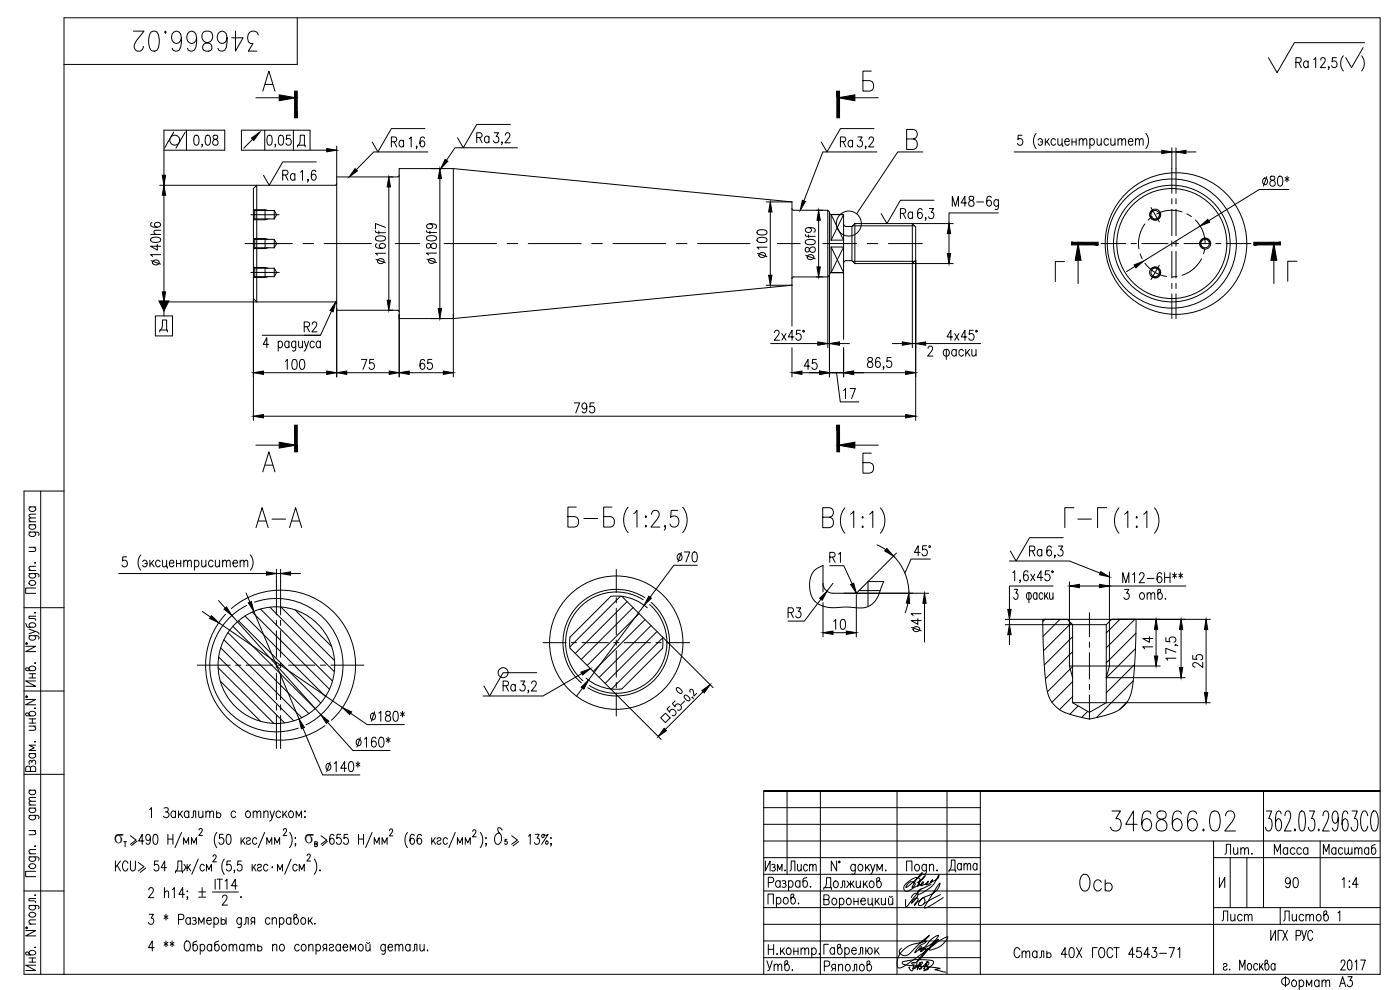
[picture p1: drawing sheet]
<svg xmlns="http://www.w3.org/2000/svg" width="420mm" height="297mm" viewBox="0 0 420 297" stroke-linecap="round" stroke-linejoin="round" font-family="sans-serif">
<defs><g id="words">
<g font-size="10.1">
<text x="39.2" y="16.6">346866.02</text>
<text x="75.8" y="159.5">A-A</text>
<text x="169.7" y="159.5">Б-Б</text>
<text x="318.6" y="159.5">Г-Г</text>
<text x="332.3" y="250.5">346866.02</text>
</g>
<text font-size="8.8" x="323.1" y="268.5">Ось</text>
<text font-size="8.4" x="401.5" y="22.6">( )</text>
<text font-size="7.1" x="284" y="262.8">Дата</text>
<g font-size="6.6">
<text x="142.2" y="44.1">Ra</text>
<text x="84" y="55.4">Ra</text>
<text x="132.3" y="80.4" transform="rotate(-90 132.3 80.4)">180f9</text>
<text x="231.4" y="78.3" transform="rotate(-90 231.4 78.3)">100</text>
<text x="84.7" y="112.2">100</text>
<text x="107.6" y="112.2">75</text>
<text x="125.2" y="112.2">65</text>
<text x="240.6" y="112.2">45</text>
<text x="171.4" y="125.2">795</text>
<text x="249.4" y="190.1">10</text>
<text x="362.3" y="201.4" transform="rotate(-90 362.3 201.4)">25</text>
<text x="365.8" y="277.6">Лист</text>
<text x="384.2" y="277.6">Листов</text>
</g>
<g font-size="6.2">
<text x="388.1" y="21.5">Ra</text>
<text x="116.4" y="45.2">Ra</text>
<text x="251.2" y="45.2">Ra</text>
<text x="269.2" y="66.7">Ra</text>
<text x="49.4" y="80.8" transform="rotate(-90 49.4 80.8)">140h6</text>
<text x="116.8" y="80.4" transform="rotate(-90 116.8 80.4)">160f7</text>
<text x="245.9" y="79" transform="rotate(-90 245.9 79)">80f9</text>
<text x="273.4" y="167.9">45°</text>
<text x="308" y="167.9">Ra</text>
<text x="336.2" y="176">M12-6H**</text>
<text x="336.5" y="181">3 отв.</text>
<text x="277.6" y="190.9" transform="rotate(-90 277.6 190.9)">41</text>
<text x="347.1" y="195.8" transform="rotate(-90 347.1 195.8)">14</text>
<text x="150.3" y="208.5">Ra</text>
<text x="366.5" y="257.5">Лит.</text>
<text x="381.7" y="257.5">Масса</text>
<text x="396.2" y="257.5">Масштаб</text>
<text x="236" y="262.5">Лист</text>
<text x="384.9" y="267.4">90</text>
<text x="401.8" y="267.4">1:4</text>
<text x="229.3" y="292.5">Утв.</text>
<text x="246.6" y="292.5">Ряполов</text>
<text x="401.5" y="292.1">2017</text>
</g>
<g font-size="5.9">
<text x="34.2" y="252.9">s</text>
<text x="91.4" y="252.9">s</text>
</g>
</g></defs>
<g fill="#000" stroke="#000" stroke-width=".3">
<path d="M75.5 41.4l2.4-1.7-1.7 2.4zM83.8 28.5l5 .8-5 .9zM251.6 29.3l5-.8v1.7zM49.2 55.6l.5 3h-1zM48.7 52.6h1l-.5 3zM98.1 44.6l2.9 .5-2.9 .5zM106.5 50.6l.8 .7-2.5 1.8zM116.7 53.1l.5 3h-1zM132 50.6l.5 3h-1zM133.6 47.8l.8 .6-2.1 2.2zM348.7 45.1l3 .5-3 .5zM352.9 45.6l3-.5v1z"/>
<path d="M231.2 60.6l.5 3h-1zM240.8 60.1l.9 .4-1.5 2.6zM245.7 63.1l.5 3h-1zM284.3 76.1h1l-.5 3zM284.8 67.1l.5 3h-1zM323.6 73.1l.8 5h-1.7zM340.4 79.5l2.8-1.2-2.3 2.1zM360.2 67.8l2.3-2 .5 .9zM382.3 73.1l.9 5h-1.8zM48.7 87.6h1l-.5 3zM47.7 90.3h3l-1.5 3zM100.8 90.6l-.8 3-1-.4z"/>
<path d="M116.2 90.1h1l-.5 3zM131.5 92.6h1l-.5 3zM230.7 82.6h1l-.5 3zM245.2 80.1h1l-.5 3zM76.1 111.8l3-.5v1zM98.1 111.3l2.9 .5-2.9 .5zM101 111.8l3.1-.5v1zM116.8 111.3l3 .5-3 .5zM119.8 111.8l3-.5v1zM133.1 111.3l2.9 .5-2.9 .5zM237.7 111.8l3-.5v1zM245.4 102.6l3 .5-3 .5z"/>
<path d="M245.9 111.3l3 .5-3 .5zM248.9 103.1l3-.5v1zM253.2 111.8l3-.5v1zM270.8 102.6l3 .5-3 .5zM271.8 111.3l3 .5-3 .5zM274.8 103.1l3-.5v1zM76.1 124.9l3-.5v1zM83.8 132.7l5 .9-5 .8zM251.6 133.6l5-.9v1.7zM271.8 124.4l3 .5-3 .5zM80 171.6l3 .5-3 .5zM84.2 172.1l3-.5v1z"/>
<path d="M194.7 178.9l.8 .6-2.2 2.1zM246 179.5l2.2-2.1-1.4 2.7zM255.3 175.4l.9-.4 .8 2.9zM266.2 164.5l1.9 2.3-2.6-1.5zM321 175.8l3-.5v1zM330 175.3l3 .5-3 .5zM330.3 171.5l2.7 1.6-3-.7zM63.5 184.7l2.2 2.1-2.8-1.2zM67.2 182.8l.8-.7 1.6 2.6zM74.5 180.9l1-.4 .7 2.9zM247 189.8l3-.5v1zM272.8 178l.2 3-1-.1z"/>
<path d="M277.5 178l.5 3h-1zM302.9 187.4l.5 3h-.9zM302.5 182.8h.9l-.5 3zM347 185.8l.5 3h-1zM346.5 196.8h1l-.5 3zM354.5 185.8l.5 3h-1zM362 185.8l.5 3h-1zM89.7 215.7l1.7 2.6-1 .4zM96.3 214.5l2.4 1.9-.8 .6zM102.8 212.3l2.7 1.3-.5 .8zM174.4 206.2l2.2-2.1-1.4 2.7zM174.3 201.7l2.9-1.1-2.4 1.9z"/>
<path d="M199.3 218.5l.7 .7-2.4 1.8zM210.6 207.2l2.5-1.8-1.8 2.5zM354 200.3h1l-.5 3zM361.5 207.8h1l-.5 3z"/>
<path d="M88.4 27.3l.8 8v-8zM88.4 27.3l.8 8h-.8z"/>
<path d="M251.2 27.3l.8 8v-8zM251.2 27.3l.8 8h-.8z"/>
<path d="M321.6 72.7l8 .8h-8zM321.6 72.7l8 .8v-.8z"/>
<path d="M376.3 73.5h8v-.8zM376.3 72.7h8l-8 .8z"/>
<path d="M88.4 127.6l.8 8v-8zM88.4 127.6l.8 8h-.8z"/>
<path d="M251.2 127.6l.8 8v-8zM251.2 127.6l.8 8h-.8z"/>
</g>
<g fill="none" stroke="#000" stroke-width=".3">
<path d="M89.2 5.3v14h-70M396.3 18l.5-.7 .7 .1 .2 .5-.3 1-1.2 1.4h1.6M409.5 12.8h-21l-5.2 9-2.6-4.5M52.1 39.7l-2.7 4.8M55.6 39.7l-2.8 4.8M56 39.1v6M76.8 29.3h7M78.9 27.3l1.8-6 1.8 6M79.4 39.1v6M79.6 25.3h2.2M88.1 39.1v6M127.5 38.6h-10l-4.1 7-1.7-3"/>
<path d="M153.2 37.3h-10.1l-4.1 7-1.7-3M256.6 29.3h7M261.5 21.3h-2.5v6h2a1.63 1.63 0 0 0 1.2-1.5 1.63 1.63 0 0 0-1.2-1.6h-2M262.3 38.6h-10.1l-4 7-1.8-3M48 55.6h29.1v35h-29.1M49.2 45.1h18.2v-6h-18.2v13.5M49.2 58.6v29M58.5 40.7l.5-.1a1.76 1.76 0 0 1 .6 2.4l-.2 .4-.6 .2a1.76 1.76 0 0 1-.5-2.5zM60.8 43.4h-.3h.3l-.3 .7M61.9 40.7l.6-.1a1.76 1.76 0 0 1 .5 2.4l-.2 .4-.6 .2a1.78 1.78 0 0 1-.5-2.5zM64.1 40.7a.67 .67 0 0 0 .2 1 .94 .94 0 0 1 1.1 .9 .94 .94 0 0 1-1 1 .98 .98 0 0 1-.5-1.2 .98 .98 0 0 1 1.1-.7 .61 .61 0 0 0 .3-.6 .61 .61 0 0 0-.4-.5zM75.8 41.8l-2.6 2.7"/>
<path d="M80.4 40.7l.6-.1a1.76 1.76 0 0 1 .6 2.4l-.2 .4-.6 .2a1.76 1.76 0 0 1-.6-2.5zM82.7 43.4h-.2h.2l-.2 .7M83.9 40.7l.5-.1a1.76 1.76 0 0 1 .6 2.4l-.2 .4-.6 .2a1.76 1.76 0 0 1-.6-2.5zM87.2 40.6h-1.2l-.1 1.2a.92 .92 0 0 1 1.3 .1 .92 .92 0 0 1 0 1.3 .92 .92 0 0 1-1.3 .1l-.1-.3M89.3 44.1v-.5h2.3v.5M89.5 43.6a3.1 3.1 0 0 0 .6-3h1.3v3M92.5 53.9h-.2h.2l-.2 .8M93 45.1v-6h-20.5v6h25.6M94.8 51.5l-.1-.3-.6-.1a1.62 1.62 0 0 0-.7 2l.1 .6a.67 .67 0 0 0 .7 .4 .67 .67 0 0 0 .6-.4l.1-.5a.89 .89 0 0 0-.8-1l-.6 .5-.1 .4M94.9 48.6h-10.1l-4 7-1.7-3M101 55.1l-.5 .5h-23.4l-1 1v33l1 1h23.5l.4 .5M101 43.8v69.3"/>
<path d="M116.7 56.1v34M119.8 52.6l-.5 .5h-18.3M125.1 43.9h-.2h.2l-.2 .8M127.4 41.5a.65 .65 0 0 0-1-.3 2.04 2.04 0 0 0 .3 2.9 .88 .88 0 0 0 .8-1.1 .88 .88 0 0 0-1.1-.6l-.4 .7M128.4 45.6h-16.2l-5.3 5.3M132 53.6v39M136 50.6h-16.2v62.5M136 50.6v62.5M136 50.6l101.7 10M150.7 42.7h-.2h.2l-.2 .7M151.6 40.6l.5-.8h.5l.4 .6-.3 1-1.2 1.4h1.6M155.3 44.3h-18.8l-2.5 3.8"/>
<path d="M259.9 43.9h-.2h.2l-.2 .8M260.8 41.8l.4-.7 .7 .1 .3 .5-.4 1-1.1 1.4h1.6M263.2 45.6h-16.3l-5.6 14.7M272.1 41.7h2a1.63 1.63 0 0 1 1.2 1.6 1.63 1.63 0 0 1-1.2 1.5h-2v-6h2a1.46 1.46 0 0 1 1.2 1.5 1.46 1.46 0 0 1-1.2 1.4M276.9 45.6h-7.5l-12.2 18.4M290.9 59a.66 .66 0 0 0 .3 1 .94 .94 0 0 1 1.1 .9 .94 .94 0 0 1-1 1 .98 .98 0 0 1-.5-1.2 .98 .98 0 0 1 1.1-.7 .61 .61 0 0 0 .3-.6 .61 .61 0 0 0-.4-.5zM297.5 59.3l-.2-.3-.5-.1a1.63 1.63 0 0 0-.7 2l.3 .8a.84 .84 0 0 0 1.2-.7 .84 .84 0 0 0-1.2-.8l-.3 .7M299.6 59.9l-.1 2.7-.3 .3-.6-.2M304.4 45.6h44.3M306.7 40.6h-1.1l-.1 1.3a.92 .92 0 0 1 1.2 .1 .92 .92 0 0 1 0 1.2 .92 .92 0 0 1-1.2 .1l-.1-.3M311 40a3.6 3.6 0 0 0 0 4.6M311.5 42a.66 .66 0 0 1 .7-.4 .66 .66 0 0 1 .6 .4 .91 .91 0 0 1 0 1.1 .91 .91 0 0 1-1 .3l-.3-.2"/>
<path d="M312.2 42.6h.7M313.7 41.6v2M314.2 42.4l.8 1.2M314.9 41.6l-1.2 1.4M316.8 42a.66 .66 0 0 0-.6-.4 .66 .66 0 0 0-.7 .4 .91 .91 0 0 0 0 1.1 .91 .91 0 0 0 1.1 .3l.2-.2M317.5 41.6l.1 1.8 .6 .2 .5-.6M318.7 41.6v2h.3v.4M319.5 42.4h1.4l-.2-.7a.65 .65 0 0 0-1.1 .3l-.1 .7a.82 .82 0 0 0 1 .9l.4-.4M321.7 42.6h1.3M321.7 41.6v2M323 41.6v2M323.9 42.2l.6-.6 .4 .1 .1 1.9"/>
<path d="M323.9 41.6v2M325 42.2l.6-.6 .5 .1 .1 1.9M327.1 42a.67 .67 0 0 1 .6-.4 .67 .67 0 0 1 .6 .4 .91 .91 0 0 1 .1 1.1 .91 .91 0 0 1-1.1 .3l-.2-.2M327.1 41.6v3M329.2 41.6l.2 1.8 .5 .2 .6-.6M330.5 41.6v2M332.7 42a.66 .66 0 0 0-.6-.4 .66 .66 0 0 0-.7 .4 .91 .91 0 0 0 0 1.1 .91 .91 0 0 0 1.1 .3l.2-.2M333.4 41.6l.1 1.8 .6 .2 .5-.6M334.6 41.6v2M335.5 42.2l.6-.6 .5 .1 .1 1.9M335.5 41.6v2M336.7 42.2l.5-.6 .5 .1 .1 1.9"/>
<path d="M338.6 42.4h1.4l-.1-.5a.59 .59 0 0 0-.9-.2 .95 .95 0 0 0-.4 1.2 .95 .95 0 0 0 1.2 .5l.2-.2M340.8 42.2l.6-.6 .4 .1 .1 1.9M340.8 41.6v2M341.9 42.2l.6-.6 .5 .1 .1 1.9M343.9 40a3.6 3.6 0 0 1 0 4.6M351.7 44.3v13.7M351.7 59.6v1.6M351.7 45.6h1.2M352.9 44.3v13.7M352.9 59.6v1.6M355.9 45.6h3M379.3 53.6a.64 .64 0 0 1 1 .2 .91 .91 0 0 1 0 1.1 .91 .91 0 0 1-1 .4l-.4-.7z"/>
<path d="M380.2 53l-1 2.8M381.3 53a.67 .67 0 0 0 .3 1 .94 .94 0 0 1 1.1 .9 .94 .94 0 0 1-1 .9 .98 .98 0 0 1-.6-1.1 .98 .98 0 0 1 1.1-.7 .61 .61 0 0 0 .4-.6 .61 .61 0 0 0-.5-.6zM383.7 53l.6-.2a1.76 1.76 0 0 1 .6 2.5l-.3 .4-.5 .1a1.76 1.76 0 0 1-.6-2.4zM385.7 53.3l1.1 .8M386.2 52.8v1.8M386.8 56.9h-8.9l-15.2 9.3M386.8 53.3l-1.1 .8M73.6 73.1h14.1M75.3 64.4h8.5M76.1 71.4l.4 .4M76.1 62.8l.4 .4M76.2 71.6h3.4v3"/>
<path d="M76.2 62.9h3.4v3M76.5 71.8v2.5h5.8M76.5 63.2v2.5h5.8M76.5 71.8h5.8M76.5 74.3l-.4 .4M76.5 63.2h5.8M76.5 65.7l-.4 .4M79.6 71.6l.8 .2M79.6 62.9l.8 .3M80.4 74.3l-.8 .3h-3.4M80.4 65.7l-.8 .2h-3.4M82.3 71.8l.7 1.3-.7 1.2"/>
<path d="M82.3 63.2l.7 1.2-.7 1.3M82.3 63.2v2.5M82.3 71.8v2.5M90.9 73.1h3.2M97.3 73.1h14.2M118.6 73.1h7.4M133.3 73.1h15.7M152.2 73.1h3.2M158.5 73.1h15.9M177.6 73.1h3.2M183.9 73.1h15.9M203 73.1h3.2"/>
<path d="M209.3 73.1h15.8M229.9 60.6h7.8M231.2 63.6v19M233.3 73.1h6.9M237.7 62.6l.5 .5M237.7 60.6v37.2M238.2 63.1h10.2l.5 .5v49.5M245 63.1h1.9M245.7 66.1v14M246.9 73.1h10.2M248.4 63.1v41.2M248.9 63.8l.5 .5h3.8v37.5"/>
<path d="M249.4 64.4h3.8l-3.8 7.6h3.8zM249.4 74.1h3.8l-3.8 7.7M249.4 74.1l3.8 7.7h-3.8zM249.4 64.4v7.6M253.2 79l.4-.7 2-.1 1 .9M255.7 68.1v10M255.9 67.8h18.6M255.9 78.4h18.6M256.6 67.1l-1 .9-2-.1-.4-.7M256.6 67.1h29.5M256.6 79.1h29.5M256.6 67.1v12"/>
<path d="M260.3 73.1h3.2M266.6 73.1h10.2M273.8 67.1v12l1-1v-10M273.8 79.1v25.2M274.8 78.1v48M277.9 65.4h-.2h.2l-.2 .8M278.9 62.6h1.3l-.7 1.1a.88 .88 0 0 1 .7 1.4 .88 .88 0 0 1-1.5-.1M280.3 60.1h-10.1l-4 7-1.8-3M284.8 70.1v6M285.8 61.9v-3l.9 3 .9-3v3M290.2 60.9h-1.8l1.2-2v3M293.1 60.6h2.1"/>
<path d="M299.6 63.9h-14.8v3.2M299.6 60.3a.67 .67 0 0 0-.6-.4 .67 .67 0 0 0-.6 .4 .91 .91 0 0 0-.1 1.1 .91 .91 0 0 0 1.1 .3l.2-.2M319.5 78.5h-2.8v6M323.6 78.1v7M330.4 73.1h7.5M339.4 73.1h1.6M340.6 79.9l-2.5 1.6M342.2 76.2l.6 1.4M342.6 73.1h8M343.6 67.2a10 10 0 0 0-1.8 7.5M343.6 79a9.9 9.9 0 0 0 6.5 4M345.4 62.3l2.5 4.3"/>
<path d="M345.8 65l-1.2 1M346.3 63a1.5 1.5 0 0 0-1.1 1.8 1.5 1.5 0 0 0 1.9 1.1 1.5 1.5 0 0 0 1-1.9M347.9 79.6l-2.5 4.3M351.7 62.8v7.9M351.7 72.3v1.6M351.7 75.5v7.9M352.1 73.1h1.6M352.9 62.8v7.9M352.9 72.3v1.6M352.9 75.5v7.9M354.8 63.6a9.9 9.9 0 0 0-7.7 .6M355.3 73.1h8"/>
<path d="M356.2 64.2l1.4 .8M358.8 66a10 10 0 0 1 2.9 7.1M360.2 67.8l-17 10.5M360.6 77.6a9.9 9.9 0 0 1-5.8 5M361.6 74.6l-.4 1.6M363.1 73.5a1.5 1.5 0 0 0-1-1.9 1.5 1.5 0 0 0-1.9 1.1 1.5 1.5 0 0 0 1.1 1.8M364.8 73.1h1.6M368 73.1h7.4M382.3 78.1v7M389.2 78.4h-2.7v6M46.6 94.8h5.2v6h-5.2zM47.9 99.6v-.6h2.3v.6"/>
<path d="M48.2 99a3.1 3.1 0 0 0 .5-3h1.3v3M49.2 93.3v1.5M75.3 81.7h8.5M76.1 89.6v36.5M76.1 80.1l.4 .4M76.2 80.2h3.4v3M76.5 80.5v2.5h5.8M76.5 80.5h5.8M76.5 83l-.4 .4M79.6 80.2l.8 .3M80.4 83l-.8 .2h-3.4M82.3 80.5l.7 1.2-.7 1.3"/>
<path d="M82.3 80.5v2.5M91.3 98l1.4-.1 .2-.5-.2-.7-1.4-.1v3M92.1 98l.8 1.6M93.7 97.3l.5-.7 .6 .1 .3 .5-.4 1-1.1 1.4h1.6M99.5 93.4l-3.3 7.2h-4.9M101 93.1h18.3l.5 .5M229.9 85.6h7.8l-101.7 10h-16.2M232.5 99.8l.4-.7 .7 .1 .2 .5-.3 1-1.2 1.4h1.6M238.2 83.1l-.5 .5M240.2 99.1h-1.1l-.1 1.3a.92 .92 0 0 1 1.2 .1 .92 .92 0 0 1 0 1.2 .92 .92 0 0 1-1.2 .1l-.1-.3M241 99.2h.3v.4h-.3zM245 83.1h1.9"/>
<path d="M248.9 82.6l-.5 .5h-10.2M253.2 81.8h-3.8l-.5 .5M292.1 99.1h-1.1l-.1 1.3a.92 .92 0 0 1 1.2 .1 .92 .92 0 0 1 0 1.2 .92 .92 0 0 1-1.2 .1l-.2-.3M292.9 99.2h.3v.4h-.3zM345.6 80.7a1.5 1.5 0 0 1 2.1 0 1.5 1.5 0 0 1 0 2.1 1.5 1.5 0 0 1-2.1 0M351.7 85v1.6M351.7 88.2v7.4M352.9 85v1.6M352.9 88.2v7.4M353.3 83l-1.6 .1M78.7 100.6h17.5M79.1 111.8h19"/>
<path d="M80.6 103.3h-1.6l1.1-2v3M83.5 102.8l.2-.3a.97 .97 0 0 1 1.2 .6 .97 .97 0 0 1-.6 1.2h-.4l-.4-.4M83.5 102.3v3M86.7 102.8l-.2-.3a.95 .95 0 0 0-1.1 .5 .95 .95 0 0 0 .4 1.2l.5 .1 .4-.4M86.7 102.3v2M88.8 102.8l-.3-.3a.97 .97 0 0 0-1.1 .6 .97 .97 0 0 0 .6 1.2h.3l.5-.4M88.8 102.3l-.2 2.7-.3 .3-.5-.1M89.6 102.3l.1 1.9 .6 .1 .5-.5M90.8 102.3v2M91.3 102.3l.7 2 .6-2M92 104.3l-.5 .9-.3 .1M94.3 102.8l-.2-.3a.97 .97 0 0 0-1.2 .6 .97 .97 0 0 0 .7 1.2h.3l.4-.4"/>
<path d="M96.1 102.8l-.2-.3a.95 .95 0 0 0-1.1 .5 .95 .95 0 0 0 .4 1.2l.5 .1 .4-.4M96.1 102.3v2M104.1 111.8h12.7M122.8 111.8h10.3M231.3 103.1h14.1M234.6 100.1l1.3 2M235.9 100.1l-1.3 2M237.7 104.3v8.8M238.3 101.1h-1.7l1.1-2v3M248.4 103.1h.5M251.1 111.8l1.1 8.8h5.5M251.9 103.1h3"/>
<path d="M253.2 117.2l.5-.6v3M253.2 111.8h-4.3h4.3M253.2 104.3v8.8M255.1 116.6h1.6l-1.1 3M256.2 111.8h15.6M260.6 107.4a.67 .67 0 0 0 .2 1 .94 .94 0 0 1 1.1 .9 .94 .94 0 0 1-1 1 .98 .98 0 0 1-.5-1.2 .98 .98 0 0 1 1.1-.7 .61 .61 0 0 0 .3-.6 .61 .61 0 0 0-.4-.5zM264.1 107.7a.64 .64 0 0 0-1-.3 2.02 2.02 0 0 0 .3 2.9 .88 .88 0 0 0 .8-1.1 .88 .88 0 0 0-1.1-.7l-.4 .8M265.3 110.1h-.3h.3l-.3 .7M267.4 107.3h-1.1l-.1 1.2a.92 .92 0 0 1 1.2 .1 .92 .92 0 0 1 0 1.3 .92 .92 0 0 1-1.2 .1l-.1-.3M267.8 103.1h3M273.8 103.1h1M277.8 103.1h16.5"/>
<path d="M278.5 104.5l.5-.7 .7 .2 .2 .4-.4 1-1.1 1.4h1.6M283.4 105h1.2a1.17 1.17 0 0 1-.3 1.8h-.6l-.5-.4a1.27 1.27 0 0 1 .2-1.4zM284 104.8v3M285.9 101.1h-1.7l1.2-2v3M286.5 100.1l1.3 2M287 105.3a.66 .66 0 0 0-.7-.5 .66 .66 0 0 0-.6 .5 .85 .85 0 0 0 0 1.2 .85 .85 0 0 0 1.3-.1M287 104.8v2M287.8 100.1l-1.3 2M289.1 105.3a.66 .66 0 0 0-.6-.5 .66 .66 0 0 0-.6 .5l-.1 .7a.8 .8 0 0 0 .9 .8l.4-.4M289.8 104.8v2M290.2 101.1h-1.7l1.1-2v3M290.3 105.7l.8 1.1"/>
<path d="M291 104.8l-1.2 1.5M291.7 104.8l.1 1.9 .5 .1 .6-.5M292.9 104.8v2M76.8 133.6h7M79.1 124.9h192.7M79.6 139.6h2.2M256.6 133.6h7M261.5 136h-2.5v6h2a1.63 1.63 0 0 0 1.2-1.6 1.63 1.63 0 0 0-1.2-1.6h-2M8.7 159.6l2.7 .2 .3 .3-.1 .6M8.7 157.5h2M8.7 156.5h2M8.7 152.1h2"/>
<path d="M9.1 159.6l-.3 .3a.65 .65 0 0 0 .3 1l.8 .1a.82 .82 0 0 0 .8-.9l-.4-.5M9.1 157.5a.66 .66 0 0 0-.4 .6 .66 .66 0 0 0 .4 .6 .85 .85 0 0 0 1.3 0 .85 .85 0 0 0-.1-1.2M9.1 152.1a.67 .67 0 0 0-.4 .6 .67 .67 0 0 0 .4 .6 .85 .85 0 0 0 1.3 0 .85 .85 0 0 0-.1-1.2M10.7 155.4l-1.9 .1-.1 .5 .6 .5M10.7 154.3l-1.9 .1-.1 .4 .6 .6M12.2 147.3v145M19.2 147.3h-12v145h407v-287h-395v287M78.9 141.6l1.8-6 1.8 6M190.2 154.1l1-1v5M193.8 154.8l.2 .2-.2 .3-.2-.3zM193.8 157.7l.2 .2-.2 .2-.2-.2zM195.5 154.3a1.22 1.22 0 0 1 .8-1.2h.8a1.56 1.56 0 0 1 .2 2.7l-1.9 2.3h2.6"/>
<path d="M199.7 157.9l-.2 .2-.1-.2 .1-.2a1.06 1.06 0 0 1-.1 1.4M203.4 153.1h-1.9l-.2 2.2a1.46 1.46 0 0 1 1.8-.3 1.46 1.46 0 0 1 .6 1.7 1.36 1.36 0 0 1-1.1 1.4 1.36 1.36 0 0 1-1.5-.9M204.9 152.2a6 6 0 0 1 0 7.6M246.9 155.2h2.1a1.46 1.46 0 0 0 1.1-1.4 1.46 1.46 0 0 0-1.1-1.5h-2.1v6h2.1a1.63 1.63 0 0 0 1.2-1.5 1.63 1.63 0 0 0-1.2-1.6M253.6 152.4a6 6 0 0 0 0 7.6M255.3 154.3l.9-1v5M258.9 155l.2 .2-.2 .3-.2-.3zM258.9 157.8l.2 .3-.2 .2-.2-.2zM261 154.3l.9-1v5M264.2 152.4a6 6 0 0 1 0 7.6M337.5 154.3l1-1v5M341.1 155l.2 .2-.2 .3-.1-.3z"/>
<path d="M341.1 157.8l.2 .3-.2 .2-.1-.2zM343.2 154.3l1-1v5M346.5 152.4a6 6 0 0 1 0 7.6M8.7 172.1l2.7 .1 .3 .3-.1 .6M8.7 171.2h2M8.7 164.2h2M8.8 174.5a.95 .95 0 0 1 1.3-.4 .95 .95 0 0 1 .5 1.2 .95 .95 0 0 1-1.3 .4 .95 .95 0 0 1-.5-1.2zM9.1 172.1l-.3 .2a.65 .65 0 0 0 .3 1.1l.8 .1a.82 .82 0 0 0 .8-1l-.4-.4M10.1 164.2l.6 .6-.1 .6-1.9 .1M10.4 168.9h.3zM10.7 176.4h-3v1.6h3M10.7 169.9l-1.9 .1-.1 .6 .6 .6"/>
<path d="M35.6 172.1h44.4M38 167.1h-1.1l-.2 1.3a.92 .92 0 0 1 1.3 .1 .92 .92 0 0 1 0 1.2 .92 .92 0 0 1-1.3 .1l-.1-.3M42.2 166.5a3.6 3.6 0 0 0 0 4.6M42.8 168.5a.67 .67 0 0 1 .6-.4 .67 .67 0 0 1 .7 .4l.1 .7a.82 .82 0 0 1-.9 .9l-.5-.5M43.5 169.1h.7M45 168.1v2M45.4 168.9l.8 1.2M46.1 168.1l-1.1 1.4M48.1 168.5a.67 .67 0 0 0-.7-.4 .67 .67 0 0 0-.6 .4 .91 .91 0 0 0 0 1.1 .91 .91 0 0 0 1 .3l.3-.3M48.7 168.1l.2 1.8 .5 .2 .6-.6M50 168.1v2h.2v.4M50.8 168.9h1.4l-.1-.5a.59 .59 0 0 0-1-.2 .95 .95 0 0 0-.3 1.2 .95 .95 0 0 0 1.2 .5l.2-.3"/>
<path d="M53 169.1h1.2M53 168.1v2M54.2 168.1v2M55.1 168.7l.6-.6 .5 .1 .1 1.9M55.1 168.1v2M56.3 168.7l.6-.6 .4 .1 .1 1.9M58.4 168.5a.67 .67 0 0 1 .6-.4 .67 .67 0 0 1 .6 .4l.1 .7a.82 .82 0 0 1-.9 .9l-.4-.5M58.4 168.1v3M60.5 168.1l.1 1.8 .6 .2 .6-.6M61.8 168.1v2M64 168.5a.67 .67 0 0 0-.7-.4 .67 .67 0 0 0-.6 .4 .91 .91 0 0 0 0 1.1 .91 .91 0 0 0 1 .3l.3-.3M64.6 168.1l.2 1.8 .5 .2 .6-.6"/>
<path d="M65.9 168.1v2M66.8 168.7l.6-.6 .4 .1 .2 1.9M66.8 168.1v2M68 168.7l.5-.6 .5 .1 .1 1.9M69.9 168.9h1.4l-.3-.7a.65 .65 0 0 0-1 .3l-.1 .7a.82 .82 0 0 0 .9 .9l.5-.5M72.1 168.7l.5-.6 .5 .1 .1 1.9M72.1 168.1v2M73.2 168.7l.6-.6 .4 .1 .2 1.9M73.8 177.9l1.2 2.8M75.2 166.5a3.6 3.6 0 0 1 0 4.6M83 170.8v13.7M83 172.1h1.2"/>
<path d="M84.2 170.8v13.7M87.2 172.1h3M185 170.8v6.9M185 179.3v1.6M186.2 178.9l-15.2 15.2M186.6 178.9h-3.3l-12.2 12.3v3.3l27.3 27.4M186.6 178.9a14 14 0 0 1 7.7 3.5M186.6 178.9l27.4 27.4M193 179.9a15.2 15.2 0 0 0-20.3 3.9 15.2 15.2 0 0 0 2.2 20.5M193.5 179.3a16 16 0 0 0-21.4 4 16 16 0 0 0 2.4 21.6M203.6 166.3a.97 .97 0 0 1 1.2 .7 .97 .97 0 0 1-.7 1.2 1.03 1.03 0 0 1-.9-.7 1.03 1.03 0 0 1 .4-1.2zM204.5 165.8l-1.1 2.8"/>
<path d="M205.4 165.6h1.6l-1.2 3M208 165.8l.6-.2a1.77 1.77 0 0 1 .6 2.4l-.3 .5-.5 .1a1.77 1.77 0 0 1-.6-2.4zM209.3 169.6h-7.1l-7.1 9.6M246.4 179.8l-5 6.6h-4.9M247 175a3 3 0 0 0 3 3h28.7M247 177.6v-7.9l-1.8 .9-1.3 1.2-.7 1.8-.2 2.4 .4 2.4 .8 1.6 1.5 1.3 2.1 .8 2 .2 4.5-.2 4.2 .3 2.1-.5 1.5-.9 .9-1.2 2.2-5.3h-4.7l-3.2 3.2-.7 .3M249 169.7h4.2l2.5 5.5M249 167.2l1.4-.2 .2-.4-.2-.7-1.4-.2v3M249.8 167.2l.8 1.5M250 175l-1.8 2.4M251.7 166.3l.5-.6v3M257 178.5v12.6"/>
<path d="M257.8 177.2h6.3M263.2 163.5l2.6 1.4M268.2 166.8a15.8 15.8 0 0 1 4.6 11.2M269 166l-8.5 8.5v7.5M279.2 167.7h-5.8l-1.8 4.3M302.9 168.3h18.1l9.2 3.7M304 171.8l.5-.5v3M304.4 176.8h1l-.5 1.2a.95 .95 0 0 1 .6 1 .95 .95 0 0 1-.8 .8l-.5-.5M306.2 174.1h-.2h.2l-.2 .7M308.3 178a.98 .98 0 0 1 1.2 .4 .98 .98 0 0 1-.3 1.3 .98 .98 0 0 1-1.2-.5 .98 .98 0 0 1 .3-1.2zM308.5 171.7l-.1-.3-.6-.1a1.63 1.63 0 0 0-.7 2l.4 .8a.84 .84 0 0 0 1.1-.8 .84 .84 0 0 0-1.1-.8l-.4 .8M308.8 177.8v3"/>
<path d="M309.3 172.3l1.3 2M310.6 172.3l-1.3 2M311.2 178.3l-.4-.5a1.04 1.04 0 0 0-.7 1 1.04 1.04 0 0 0 .7 1l.4-.4M311.2 177.8v2M313 178.3l-.4-.5a1.04 1.04 0 0 0-.8 1 1.04 1.04 0 0 0 .8 1l.4-.4M313 173.3h-1.7l1.1-2v3M313.5 177.8v2M313.9 178.7l.6 1.1M314.4 177.8l-.9 1.5M314.9 171.3h-1.1l-.1 1.2a.92 .92 0 0 1 1.2 .1 .92 .92 0 0 1 0 1.3 .92 .92 0 0 1-1.2 .1l-.1-.3M315 177.8l.1 1.9 .5 .1 .4-.5M316 177.8v2"/>
<path d="M316.1 175.8h-13.2v7M316.7 166.7h-.3h.3l-.3 .7M317.7 163.8h1.2l-.6 1.2a.89 .89 0 0 1 .7 1.3 .89 .89 0 0 1-1.6 0M319.1 161.3h-10.1l-4.1 7-1.7-3M321 174.6v25.2l.9 3.5M324 175.8h6M333 171.6v28.2h-12M333 175.8h22.9M7.2 182.3h12M7.7 193.9h3l-3 1.6h3M7.7 187.1l.4 1h2.3a.58 .58 0 0 0 .2-.9 .95 .95 0 0 0-1.3-.4 .95 .95 0 0 0-.5 1.2l.3 .2M7.8 193h.4v.3h-.4z"/>
<path d="M8.7 190.7l2.7 .1 .3 .4-.1 .5M8.7 188.8l2 .7-2 .6M9.1 190.7l-.3 .3a.64 .64 0 0 0 .3 1 .91 .91 0 0 0 1.1 0 .91 .91 0 0 0 .4-1l-.3-.3M10.4 198.9h.3zM10.4 183.9h.3zM10.7 189.5l.9 .4 .1 .4M10.7 184.9h-2v.7l1.9 .1 .1 .4M59.2 199.6h9.9M60.7 183.4l2.5 1.7M65.6 180.2l2 2.3M65.6 197.1l19.8 19.8M65.7 186.8l37.1 25.5"/>
<path d="M66.2 194.4l22 21.9M67.2 192l23.4 23.3M67.6 184.3a22.5 22.5 0 0 0-.2 30.3 22.5 22.5 0 0 0 30.1 3.1M68.4 189.8l24.3 24.3M69.4 182.6a22.5 22.5 0 0 1 31.6 2 22.5 22.5 0 0 1-1.5 31.5M69.6 184.7l26.7 29.8M69.9 187.9l24.7 24.7M70.7 199.6h1.6M71.6 186.3l24.7 24.6M73.5 184.8l24.2 24.2M73.9 199.6h7.9M74.1 181.7a20 20 0 0 0-9.6 25.6 20 20 0 0 0 25 11.2"/>
<path d="M75.7 183.6l23.2 23.2M76.2 183.4l13.5 32.3M76.4 180.7a20 20 0 0 1 25 11.1 20 20 0 0 1-9.6 25.7M78.2 182.7l21.6 21.7M81 182.2l19.4 19.3M83 186.1v1.6M83 189.3v7.9M83 198.8v1.6M83.4 199.6h1.6M84.2 186.1v1.6M84.2 189.3v7.9M84.2 198.8v1.6"/>
<path d="M84.3 182.1l16.1 16.1M86.6 199.6h7.9M88.5 183l11 11M96.1 199.6h1.6M99.3 199.6h9.9M163 192.8h6.9M171.5 192.8h1.5M174.6 192.8h8M184.2 192.8h1.6M185 182.5v7.9M185 192v1.6M185 195.2v8"/>
<path d="M187.3 192.8h8M188.2 180.5l-15.6 15.6M190 182.3l-15.6 15.6M191.8 184.1l-15.6 15.6M193.3 181.6l-16.7 22.5M193.6 185.9l-15.6 15.6M195 181.4a15.2 15.2 0 0 1 2.2 20.5 15.2 15.2 0 0 1-20.3 3.8M195.4 187.7l-15.6 15.5M195.4 180.7a16 16 0 0 1 2.4 21.7 16 16 0 0 1-21.4 3.9M196.9 192.8h1.6M197.2 189.5l-15.6 15.5M198.8 191.2l.1 3.3-12.3 12.2a13.9 13.9 0 0 1-10.7-3.2"/>
<path d="M198.9 191.4l-15.4 15.4M200 192.8h7M236.5 183.8l1.4-.2 .2-.4-.2-.7-1.4-.1v3M237.3 183.8l.8 1.6M239 182.4h1.3l-.7 1.1a.89 .89 0 0 1 .7 1.4 .89 .89 0 0 1-1.5-.1M247 180.8v10.3M277.5 181v11.6M301.7 187.4h20.2v23.4l5.1 2.9 5-2.9v-23.4M301.7 185.8h61.5M302.9 185.8v1.6M302.9 190.4v3M312.9 185.8l.2 8.4 .5 7.9 .6 4.8 .8 2.6 1.3 2 2.4 1.9 3.6 1.3 4.7 1"/>
<path d="M313.6 185.8l-.7 .7M318.1 185.8l-5.1 5.1M320.3 185.8l1.6 1.6h10.1M321.5 187l-8.3 8.3M321.9 191l-8.5 8.5M321.9 195.5l-8.2 8.2M327 183.8v7.3M327 192.6v1.6M327 195.8v8M333.6 185.8l-1.6 1.6M336.1 185.8l-4.1 4.1M340.5 199.4l-8.5 8.5"/>
<path d="M340.6 185.8l-8.6 8.6M340.8 194.6l-8.8 8.8M340.9 190l-8.9 8.9M341 185.8l-.2 8.8-.5 7.8-.6 4.4-.8 2.7-1.6 2.2-2.2 1.7-3.5 1.3-4.6 1M348.2 199.8h-15.2l-1 3.5h23.7M349.9 191.3v1.2l1.3 .1a.92 .92 0 0 1 .1-1.3 .92 .92 0 0 1 1.2 0 .92 .92 0 0 1 .1 1.3l-.3 .1M352.7 193.5v.2v-.2l.8 .2M352.9 197.5h-3l.6 .6M352.9 195.7l-3-1.2v1.6M354.5 188.8v11.5M362 188.8v19M7.2 207.3h12"/>
<path d="M7.7 209.9h3l-3 1.6h3M7.8 208.9h.4v.3h-.4zM8.7 200.8a1 1 0 0 1 1-.9 1 1 0 0 1 1 .9l-.6 .4h-2.1l-.3-.6 .4-.3 .3 .1 .7 .8M8.7 214.3a1 1 0 0 1 1-.9 1 1 0 0 1 1 .9l-.6 .5h-2.1l-.3-.7 .4-.2 .3 .1 .7 .8M8.7 202.1h2M8.7 203.4h2M8.7 217.9h2M8.7 215.7h2M8.7 217h2M9.7 202.1v1.3M9.7 215.7v1.3M10.1 217.9l.6 .5-.1 .6-1.9 .1"/>
<path d="M10.4 212.5h.3zM10.7 204.3h-3l3 1.6h-3M65.5 200.3l16.7 16.8M66.1 204.4l12.1 12M83 202v7.9M83 211.5v1.6M83 214.7v9.9M84.2 202v7.9M84.2 211.5v1.6M84.2 214.7v9.9M90.9 218.5l5.9 14h11.2M98.3 216.7l7.6 8.5h11.2"/>
<path d="M105.2 214l5 3.4h11.2M111.5 214.1a.97 .97 0 0 1 1.3 .7 .97 .97 0 0 1-.7 1.2 1.03 1.03 0 0 1-.9-.7 1.03 1.03 0 0 1 .3-1.2zM112.4 213.6l-1 2.8M113.7 214l.6-.6v3M115.9 213.6a.66 .66 0 0 0 .2 1 .94 .94 0 0 1 1.1 .8 .94 .94 0 0 1-1 1 .98 .98 0 0 1-.5-1.2 .98 .98 0 0 1 1.1-.6 .66 .66 0 0 0 .2-1zM118.3 213.6l.6-.2a1.77 1.77 0 0 1 .5 2.4l-.2 .5-.6 .1a2.21 2.21 0 0 1-.3-2.8zM120.2 213.8l1.2 .9M120.8 213.4v1.7M121.4 213.8l-1.2 .9M158.7 207.2h-.3h.3l-.3 .7M159.6 205l.4-.7h.5l.4 .6-.3 1-1.1 1.4h1.6M161.1 201.8h-10.1l-4 7-1.8-3"/>
<path d="M174.6 202.1l-11.6 6.7h-18M174.8 206.5l-1.8 2.4M185 204.7v1.6M185 207.9v6.9M198.3 215.4l1.4-1.4 1.4 1.4-1.4 1.4zM201 211.9l-.8 .8 .8 1a.92 .92 0 0 1 .9-.8 .92 .92 0 0 1 .9 .9 .92 .92 0 0 1-.8 .9l-.3-.1M202.6 210.3l-.8 .8 .8 1a.92 .92 0 0 1 1-.8 .92 .92 0 0 1 .8 .9 .92 .92 0 0 1-.8 .9l-.3-.1M203.1 206.4a1.4 1.4 0 0 1 1.5 1.5l-.1 .1a1.39 1.39 0 0 1-1.5-1.5zM205.4 208.7l.1-.1a1.39 1.39 0 0 1 1.5 1.5l-.1 .1a1.41 1.41 0 0 1-1.5-1.5zM205.5 210.3l-1 1.1M207.2 207.7l-.1-.6 .4-.3 .3 .1 .3 .7 .2 1.3 .8-.8M207.8 209.2l-.1 .1h.2l.1 .4"/>
<path d="M211 207.5l-11.3 11.4M321.9 200l-7.6 7.6M321.9 204.5l-6.2 6.2M321.9 209l-3.9 3.9M321.9 210.8h41.3M323.6 211.8l-2.5 2.5M326.4 213.5l-1.8 1.8M327 205.3v1.6M327 208.5v7.2M338.3 210.5l-2.4 2.4M340.1 204.3l-11 11M7.2 232.3h12"/>
<path d="M8.7 237.1h2M8.7 226.1h2M9.1 237.1a.67 .67 0 0 0-.4 .6 .67 .67 0 0 0 .4 .6 .85 .85 0 0 0 1.3 0 .85 .85 0 0 0-.1-1.2M9.1 230.4l-.5-.5-.6 .1-.3 .4v1.1h3v-1.1a.82 .82 0 0 0-.8-.6 .82 .82 0 0 0-.8 .6v1.1M9.1 226.1a.66 .66 0 0 0-.4 .6 .66 .66 0 0 0 .4 .6 .85 .85 0 0 0 1.3 0 .85 .85 0 0 0-.1-1.2M9.6 228.5l.5-.5 .3 .2 .3 .3-.1 .8M9.6 228.8v-.3l-.5-.3a.73 .73 0 0 0-.3 1.1M10.4 222.6h.3zM10.7 239.3l-1.9 .1-.1 .4 .6 .6M10.7 223.6h-2l1.6 .8-1.6 .8h2M98.2 229.2a.97 .97 0 0 1 1.2 .7 .97 .97 0 0 1-.7 1.2 1.03 1.03 0 0 1-.9-.7 1.03 1.03 0 0 1 .4-1.2zM99.1 228.7l-1.1 2.8"/>
<path d="M100.3 229.1l.6-.6v3M104 230.5h-1.7l1.1-2v3M104.9 228.7l.6-.2a1.77 1.77 0 0 1 .5 2.4l-.2 .5-.5 .1a1.77 1.77 0 0 1-.6-2.4zM106.8 228.9l1.2 .9M107.2 221.9a.64 .64 0 0 1 1.1 .3 .91 .91 0 0 1 0 1.1 .91 .91 0 0 1-1.1 .3 1.2 1.2 0 0 1 0-1.7zM107.4 228.5v1.7M108 228.9l-1.2 .9M108.2 221.3l-1.1 2.9M109.4 221.7l.6-.5v3M112.8 221.6a.64 .64 0 0 0-1-.3 2.02 2.02 0 0 0 .4 2.9 .88 .88 0 0 0 .7-1.1 .88 .88 0 0 0-1.1-.6l-.3 .7M114 221.3l.6-.1a1.76 1.76 0 0 1 .5 2.4l-.2 .4-.6 .2a1.76 1.76 0 0 1-.6-2.5zM115.9 221.6l1.2 .9"/>
<path d="M116.5 221.2v1.7M117.1 221.6l-1.2 .9M229.2 237.3h185h-185M229.2 237.3v55M236.2 237.3v25M246.2 237.3v55M269.2 237.3v55M284.2 237.3v55M294.2 237.3v55M379.2 237.3v35M8.7 257.1l2.7 .1 .3 .3-.1 .6M8.7 244.6l2.7 .1 .3 .4-.1 .6"/>
<path d="M8.7 256.2h2M8.7 249.2h2M8.7 242.5h2M8.7 241.6h2M8.8 259.5a.95 .95 0 0 1 1.3-.4 .95 .95 0 0 1 .5 1.2 .95 .95 0 0 1-1.3 .4 .95 .95 0 0 1-.5-1.2zM9.1 257.1l-.3 .2a.64 .64 0 0 0 .3 1 .91 .91 0 0 0 1.1 .1 .91 .91 0 0 0 .4-1.1l-.3-.2M9.1 244.6l-.3 .3a.64 .64 0 0 0 .3 1 .91 .91 0 0 0 1.1 0 .91 .91 0 0 0 .4-1l-.3-.3M9.1 242.5a.67 .67 0 0 0-.4 .6 .67 .67 0 0 0 .4 .6 .85 .85 0 0 0 1.3 0 .85 .85 0 0 0-.1-1.2M10.1 249.2l.6 .6-.1 .5-1.9 .2M10.4 253.9h.3zM10.7 254.9l-1.9 .1-.1 .6 .6 .6M10.7 240.4l-1.9 .1-.1 .5 .6 .6"/>
<path d="M34.6 258.3v3M35.2 259.6l.9 1.7M36.1 258.3l-1.5 2M37.1 252.5h.9M37.5 252.5v1.5M38.4 259a.75 .75 0 0 0-1.2-.5 2.08 2.08 0 0 0 .2 2.8 .81 .81 0 0 0 1-.7M39.1 250.8l1.8 1.2-1.8 1.3M39.1 258.3v2.2a.79 .79 0 0 0 .9 .8l.5-.4 .1-.4v-2.2M41.1 252.4l-1.6 1.3M41.5 258.8l1.7 1.2-1.7 1.3M43.2 252.3h-1.6l1.1-2v3M44.9 242.9l.6-.6v3"/>
<path d="M45.1 251.3l-.3 .7a.83 .83 0 0 1-1.1-.7 .83 .83 0 0 1 1.1-.8 2.72 2.72 0 0 1 0 2.7l-.5 .1-.5-.4M46.2 250.5l.5-.2a2.03 2.03 0 0 1 0 3h-.2a1.81 1.81 0 0 1-.5-2.4zM47.5 258.3h-1.1l-.1 1.3a.96 .96 0 0 1 1.5 .5 .96 .96 0 0 1-1.1 1.2l-.5-.5M49.2 242.5l.8-.2a.62 .62 0 0 1 .4 1l-.4 .3a.9 .9 0 0 1 .5 1.4 .9 .9 0 0 1-1.5-.1M49.6 243.6h.4M50.4 250.3v3M50.4 251.8h1.5M51.9 250.3v3M52.7 243.8a.66 .66 0 0 0-.7-.5 .66 .66 0 0 0-.6 .5 .85 .85 0 0 0 0 1.2 .85 .85 0 0 0 1.3-.1M52.7 243.3v2M53.6 243.3v2M54 244.2l.8 1.1"/>
<path d="M54.5 249.8l-2 4.5M54.7 243.3l-1.1 1.5M55.1 253.3v-2l.7 1.6 .8-1.6v2M55.2 259.3l1 1.3 .9-1.3M56.2 259.3v2M56.7 243.8a.66 .66 0 0 0-.7-.5 .66 .66 0 0 0-.6 .5 .85 .85 0 0 0 0 1.2 .85 .85 0 0 0 1.3-.1M56.7 243.3v2M57.5 253.3v-2l.7 1.6 .8-1.6v2M57.5 245.3l.4-.1 .1-1.9h.7v2M59.5 257.8l-1.9 4.5M59.6 243.3l.2 1.9 .5 .1 .6-.5M59.7 249.1l.4-.5 .4 .1 .2 .3-.2 .7-.8 1h1.1"/>
<path d="M60.9 243.3v2M61.3 259.8l-.2-.3a.97 .97 0 0 0-1.2 .6 .97 .97 0 0 0 .7 1.2h.3l.4-.4M61.8 243.9l.6-.6 .4 .2 .1 1.8M61.8 243.3v2M62.9 243.9l.6-.6 .5 .2 .1 1.8M63.9 257l.3-.5 .5 .1 .2 .3-.3 .7-.8 1h1.2M65 244.2a.73 .73 0 0 1 1.2 0 .73 .73 0 0 1-.4 1.1h-.4l-.4-.3M65 243.3v2M65.1 249.8a3.8 3.8 0 0 0 0 4.5M67 250.3h-1.1l-.1 1.3a.95 .95 0 0 1 1.5 .6 .95 .95 0 0 1-1.1 1.1l-.5-.5M67.3 257.8a3.8 3.8 0 0 0 0 4.5M68.2 250.5l.5-.2a2.03 2.03 0 0 1 0 3h-.2a1.81 1.81 0 0 1-.5-2.4z"/>
<path d="M69.2 258.3h-1l-.1 1.3a.96 .96 0 0 1 1.5 .5 .96 .96 0 0 1-1.1 1.2l-.5-.5M70.7 243.8a.66 .66 0 0 0-.6-.5 .66 .66 0 0 0-.6 .5l-.1 .7a.8 .8 0 0 0 .9 .8l.4-.4M72.3 251.3v2M72.5 258.3h-1.1l-.1 1.3a.96 .96 0 0 1 1.5 .5 .96 .96 0 0 1-1.1 1.2l-.5-.5M72.8 252.2l.7 1.1M73.4 251.3l-1.1 1.5M74 251.8a.61 .61 0 0 1 .5-.5 .61 .61 0 0 1 .6 .5l-.1 .2-.9 .5-.1 .4a.62 .62 0 0 0 .5 .5 .62 .62 0 0 0 .6-.5M74 243.5a.97 .97 0 0 1 1.3 .6 .97 .97 0 0 1-.7 1.2 1.02 1.02 0 0 1-.9-.7 1.02 1.02 0 0 1 .3-1.1zM75.7 259.3v2M76 243.9l.5-.6 .5 .2 .1 1.8M76 243.3v2M76.7 259.3l-1 1.5"/>
<path d="M77.1 251.8l-.3-.3a.94 .94 0 0 0-1.1 .5 .94 .94 0 0 0 .4 1.2l.5 .1 .5-.4M77.1 243.9l.6-.6 .4 .2 .2 1.8M77.3 259.8a.61 .61 0 0 1 .6-.5 .61 .61 0 0 1 .6 .5l-.4 .4-.7 .3-.1 .4a.61 .61 0 0 0 .6 .5 .61 .61 0 0 0 .6-.5M79.2 243.9l.6-.6 .5 .2 .1 1.8M79.2 243.3v2M79.4 249.8l-1.9 4.5M80.1 253.3v-2l.7 1.6 .8-1.6v2M80.4 259.8l-.2-.3a.97 .97 0 0 0-1.2 .6 .97 .97 0 0 0 .6 1.2h.4l.4-.4M81 243.3l.7 2 .7-2M81.7 245.3l-.5 .9-.3 .1M82.4 253.3v-2l.8 1.6 .7-1.6v2M84.2 243.8l-.2-.3a.97 .97 0 0 0-1.2 .6 .97 .97 0 0 0 .6 1.2h.3l.5-.4"/>
<path d="M84.9 243.3v2M85 249.1l.4-.5h.3l.3 .4-.2 .7-.8 1h1.1M85.4 244.2l.7 1.1M86 243.3l-1.1 1.5M86.9 249.8a3.8 3.8 0 0 1 0 4.5M87 243.5a.97 .97 0 0 1 1.2 .6 .97 .97 0 0 1-.7 1.2 1.02 1.02 0 0 1-.9-.7 1.02 1.02 0 0 1 .4-1.1zM87.4 257.8l-2 4.5M88.6 251.3v.3zM88.7 253.2h-.2h.2l-.2 .7M88.9 245.3v-2l.8 1.6 .8-1.6v2M89.2 259.8l-.2-.3a.97 .97 0 0 0-1.2 .6 .97 .97 0 0 0 .6 1.2h.3l.5-.4M91.5 243.3v.3z"/>
<path d="M91.5 245v.3zM92.2 256.8l.3-.5 .5 .1 .1 .3-.2 .7-.8 1h1.1M94.3 257.8a3.8 3.8 0 0 1 0 4.5M94.5 253.2h.6l.1-.5-.7-.2v1.5l.7-.1 .1-.4-.3-.3M96.4 250.8l1.7 1.2-1.7 1.3M98.3 252.4l-1.6 1.3M100.2 250.8l-.1-.3-.5-.2a1.67 1.67 0 0 0-.7 2l.3 .9a.83 .83 0 0 0 1.1-.8 .83 .83 0 0 0-1.1-.8l-.3 .7M102.2 250.3h-1l-.1 1.3a.95 .95 0 0 1 1.5 .5 .95 .95 0 0 1-1.1 1.2l-.5-.5M104.4 250.3h-1.1l-.1 1.3a.95 .95 0 0 1 1.5 .6 .95 .95 0 0 1-1.1 1.1l-.5-.5M107.6 251.8h1.5M107.6 250.3v3M109.1 250.3v3"/>
<path d="M111.7 249.8l-2 4.5M112.3 253.3v-2l.8 1.6 .7-1.6v2M114.7 253.3v-2l.7 1.6 .8-1.6v2M116.9 249.2l.3-.5 .5 .1 .2 .3-.3 .7-.8 1h1.1M122.3 249.8a3.8 3.8 0 0 0 0 4.5M124.3 250.8l-.1-.3-.5-.2a1.93 1.93 0 0 0-.6 2.6l.2 .3a.83 .83 0 0 0 1.1-.8 .83 .83 0 0 0-1.1-.8l-.3 .7M126.5 250.8l-.1-.3-.6-.2a2.31 2.31 0 0 0-.3 2.9 .83 .83 0 0 0 1.1-.8 .83 .83 0 0 0-1.1-.8l-.3 .7M129.6 251.3v2M130 252.2l.7 1.1M130.6 251.3l-1 1.5M131.2 251.8a.61 .61 0 0 1 .6-.5 .61 .61 0 0 1 .5 .5l-.1 .2-.9 .5-.1 .4a.61 .61 0 0 0 .6 .4 .61 .61 0 0 0 .5-.4M134.3 251.8l-.2-.3a.94 .94 0 0 0-1.2 .5 .94 .94 0 0 0 .4 1.2l.5 .1 .5-.4"/>
<path d="M136.6 249.8l-1.9 4.5M137.3 253.3v-2l.7 1.6 .8-1.6v2M139.6 253.3v-2l.8 1.6 .7-1.6v2M141.9 249.5l.3-.5 .5 .1 .1 .3-.2 .7-.8 1h1.1M144.1 249.8a3.8 3.8 0 0 1 0 4.5M145.8 251.3v.3zM146 253.2h-.3h.3l-.3 .7M150.7 249.1l-.7-.8h-.4a1.2 1.2 0 0 0 .4 1.7 2.18 2.18 0 0 1-.4 3.4h-.4a2 2 0 0 1 .2-3.4h.6M152.1 251.8h-.5l-.1 .7a.44 .44 0 0 1 .7 0 .44 .44 0 0 1-.1 .7 .44 .44 0 0 1-.6-.1M153.6 250.8l1.7 1.2-1.7 1.3M155.6 252.5l-1.6 1.3M158.6 250.9l.5-.6v3"/>
<path d="M160.6 250.3h1.2l-.6 1.2a.88 .88 0 0 1 .7 1.2 .88 .88 0 0 1-1.4 .3l-.1-.2M163.1 250.3a.6 .6 0 0 1-.1 1l-.4-.3 .1-.5 .4-.2 .9 .3 .5-.3-1.9 3M165.4 251.3v.3zM165.5 253.2h-.3h.3l-.3 .7M229.2 252.3h185M229.2 247.3h65M229.2 257.3h65M229.2 242.3h65M229.7 258.3v3l1.4-3v3M231.6 259.5a.6 .6 0 0 1 1 .3l-.3 .4h-.3M251.1 258.3v3l-1.6-3v3M251.7 258.4h.3v.4h-.3z"/>
<path d="M256.7 259.8l-.3-.3a.64 .64 0 0 0-1 .3 .91 .91 0 0 0 0 1.1 .91 .91 0 0 0 1 .3l.3-.3M256.7 259.3l-.1 2.7-.4 .3-.5-.1M257.8 259.5a.64 .64 0 0 1 1 .3 .91 .91 0 0 1 .1 1.1 .91 .91 0 0 1-1.1 .3 1.2 1.2 0 0 1 0-1.7zM259.8 259.3v2M260.9 259.3l-1.1 1.5M261.2 259.3l.7 2 .7-2M274.8 259.5a.64 .64 0 0 1 1 .3 .91 .91 0 0 1 .1 1.1 .91 .91 0 0 1-1.1 .3 1.23 1.23 0 0 1 0-1.7zM278 259.8l-.1-.2a.59 .59 0 0 0-.9-.1 .95 .95 0 0 0-.4 1.2 .95 .95 0 0 0 1.2 .5l.2-.3M278 259.3l-.1 2.7a.59 .59 0 0 1-.9 .2M278.9 259.9l.6-.6 .6 .2 .1 1.8M278.9 259.3v2M364.2 257.3h50"/>
<path d="M364.2 252.3v40M369.2 257.3v15M374.2 257.3v15M380.1 243.3h1.5l-.8 2.3h.4a2.76 2.76 0 0 1-.3 3.7l-.8-.3-.3-.8M384.5 244.2l-.2-.6-.4-.3-.7 .3a8.7 8.7 0 0 0 0 5.4l.6 .3a2.43 2.43 0 0 0 0-3.7l-.6 .3-.4 1.4M385.6 244.8l.3-1.2 .3-.3h.6a2.51 2.51 0 0 1 .1 3.2l-1.4 2.8h2M388.6 248.8v.5zM390.2 243.6l.4-.3 .7 .3a8.5 8.5 0 0 1 0 5.4l-.4 .3-.7-.3a8.7 8.7 0 0 1 0-5.4zM392.9 243.3h1.6l-.9 2.3h.5a2.76 2.76 0 0 1-.3 3.7l-.9-.3-.3-.8M395.8 248.8v.5zM396.2 252.3v20M397.1 244.8l.2-1.2 .3-.3h.6a2.53 2.53 0 0 1 .1 3.2l-1.4 2.8h2"/>
<path d="M401.6 245.3l-.4 1.5-.6 .2a2.43 2.43 0 0 1 0-3.7l.6 .3a7.8 7.8 0 0 1 0 5.4l-.7 .3-.4-.3-.2-.5M404.5 244.2l-.2-.6-.4-.3-.7 .3a8.5 8.5 0 0 0 0 5.4l.6 .3a2.43 2.43 0 0 0 0-3.7l-.6 .3-.4 1.4M405.8 243.3h1.5l-.8 2.3h.4a2.76 2.76 0 0 1-.3 3.7l-.8-.3-.3-.8M410.5 244.8a1.23 1.23 0 0 0-1.3-1.5 5.4 5.4 0 0 0 0 6 1.23 1.23 0 0 0 1.3-1.4M411.9 243.6l.3-.3a1.24 1.24 0 0 1 1.3 1.5 5.1 5.1 0 0 1-.7 4.5 1.23 1.23 0 0 1-1.3-1.4 6.4 6.4 0 0 1 .4-4.3zM7.2 267.3h12M7.7 279.2h3l-3 1.6h3M7.8 278.2h.4v.4h-.4zM8.7 271.7l2.7 .1 .3 .3-.1 .6M8.7 277.3h2M8.8 274.1a.95 .95 0 0 1 1.3-.4 .95 .95 0 0 1 .5 1.2 .95 .95 0 0 1-1.3 .3 .95 .95 0 0 1-.5-1.1zM9.1 271.7l-.3 .2a.65 .65 0 0 0 .3 1l.8 .1a.82 .82 0 0 0 .8-.9l-.4-.4"/>
<path d="M10.4 268.6h.3zM10.7 261.4h-3v1.6h3M10.7 276l-1.9 .1-.1 .6 .6 .6M10.7 269.6h-2v.7l1.9 .1 .1 .5M43.8 260.4l-1.7 1.4M44.7 267l.4-.7h.5l.4 .6-.3 1-1.1 1.4h1.6M44.8 274.3h1.2l-.7 1.2a.88 .88 0 0 1 .8 1.3 .88 .88 0 0 1-1.5 0M49.2 274.8l1.2 .8M49.4 267.9l.5-.6 .6 .2 .1 1.8M49.4 266.3v3M49.8 274.3v1.7M50 260.3h-1.6l1-2v3"/>
<path d="M50.4 274.8l-1.2 .8M51.8 266.9l.5-.6v3M52.6 261.9v-.6h2.2v.6M52.9 261.3a3.3 3.3 0 0 0 .5-3h1.2v3M53.6 275.9h1a.82 .82 0 0 0 .6-.8 .82 .82 0 0 0-.6-.8h-1v3M55.4 268.3h-1.7l1.1-2v3M55.8 260.2l-.7 1.1M56.2 267.3v.3zM56.3 269.2h-.2h.2l-.2 .7M56.5 260.2l.7 1.1M57.1 275.8a.66 .66 0 0 0-.6-.5 .66 .66 0 0 0-.6 .5 .85 .85 0 0 0 0 1.2 .85 .85 0 0 0 1.2-.1M57.1 275.3v2"/>
<path d="M57.7 275.5a.73 .73 0 0 1 1.1 .3l-.1 .2-.5 .2M58.5 276.2l.4 .6-.2 .4h-1M59.6 277.3v-2l.8 1.6 .8-1.6v2M59.6 267.6h2.1M59.6 269.2h2.1M60.7 266.3v2.6M62 261.3v-2l.7 1.6 .8-1.6v2M62 276.2h1.4l-.1-.6a.59 .59 0 0 0-.9-.1 .95 .95 0 0 0-.4 1.2 .95 .95 0 0 0 1.2 .5l.2-.3M63.8 267.6h7.7M64.2 275.8a.67 .67 0 0 1 .6-.5 .67 .67 0 0 1 .7 .5 .91 .91 0 0 1 0 1.1 .91 .91 0 0 1-1.1 .3l-.2-.3M64.2 275.3v3M64.6 263.8v3"/>
<path d="M65.1 263.8h1.6M65.9 263.8v3M66.4 276.2a.73 .73 0 0 1 1.2 0 .73 .73 0 0 1-.4 1.1h-.5l-.3-.3M66.4 275.3v2M66.8 269.3l.4-.7 .7 .1 .2 .4-.3 1-1.1 1.5h1.6M67.5 264.4l.6-.6v3M67.9 275.3v2M70.4 261.2h-.2h.2l-.2 .7M71.2 265.8h-1.7l1.1-2v3M72.3 269v.3zM72.4 275.8l-.1-.2a.59 .59 0 0 0-.9-.1 .95 .95 0 0 0-.4 1.2 .95 .95 0 0 0 1.2 .5l.2-.3M72.4 275.3l-.1 2.7a.59 .59 0 0 1-.9 .2"/>
<path d="M73.2 277.3l.5-.1 .1-1.9h.7v2M75.8 276.6l-.5 .7M76.1 260.2l.7 1.1M76.4 276.6l-.9-.1-.2-.5 .2-.5 .9-.2v2M81 275.8a.66 .66 0 0 0-.6-.5 .66 .66 0 0 0-.6 .5 .91 .91 0 0 0-.1 1.1 .91 .91 0 0 0 1.1 .3l.2-.3M81.7 275.9l.6-.6 .5 .2 .2 1.8M81.7 275.3v2M81.7 260.1v.3zM83.3 261.3v-2l.7 1.6 .8-1.6v2M83.9 275.8a.67 .67 0 0 1 .6-.5 .67 .67 0 0 1 .6 .5 .91 .91 0 0 1 .1 1.1 .91 .91 0 0 1-1.1 .3l-.2-.3M83.9 275.3v3M87.3 275.8a.67 .67 0 0 0-.6-.5 .67 .67 0 0 0-.7 .5 .85 .85 0 0 0 .1 1.2 .85 .85 0 0 0 1.2-.1"/>
<path d="M87.3 275.3v2M88.7 275.3a1 1 0 0 1 .9 1 1 1 0 0 1-.9 1l-.5-.5v-2.2l.7-.3 .2 .5-.1 .2-.8 .8M89.8 261.3v-2l.8 1.6 .7-1.6v2M90.6 275.5a.65 .65 0 0 1 1 .3l.1 .7a.82 .82 0 0 1-.9 .8l-.2-.1a1.23 1.23 0 0 1 0-1.7zM92.6 275.3v2M93 276.2l.8 1.1M93.7 275.3l-1.1 1.5M94.5 277v.3zM96 261v.3zM229.2 267.3h65M229.2 277.3h185M229.2 272.3h65"/>
<path d="M229.2 262.3h65M230.5 271.2v-2.9h1.6v2.9M230.6 264.8h1a.82 .82 0 0 0 .6-.8 .82 .82 0 0 0-.6-.8h-1v3M232.3 260.2l.4 .6-.2 .4h-.9M233 269.7a.67 .67 0 0 1 .6-.5 .67 .67 0 0 1 .7 .5l.1 .7a.8 .8 0 0 1-.9 .8l-.5-.4M233 269.3v3M233.3 261.3v-2l.7 1.6 .7-1.6v2M234.1 264.7a.67 .67 0 0 0-.6-.5 .67 .67 0 0 0-.6 .5 .85 .85 0 0 0 0 1.2 .85 .85 0 0 0 1.2-.1M234.1 264.2v2M234.7 264.4a.73 .73 0 0 1 1.1 .3l-.3 .4h-.3M235.4 269.4a.64 .64 0 0 1 1 .3 .91 .91 0 0 1 .1 1.1 .91 .91 0 0 1-1.1 .3 1.21 1.21 0 0 1 0-1.7zM235.5 265.1l.5 .6-.2 .2-.3 .3-.8-.1"/>
<path d="M236.6 264.7a.66 .66 0 0 1 .7-.5 .66 .66 0 0 1 .6 .5 .91 .91 0 0 1 0 1.1 .91 .91 0 0 1-1 .3l-.3-.3M236.6 264.2v3M237.8 269.3a1 1 0 0 1 .9 1 1 1 0 0 1-.9 .9l-.4-.5v-2.2l.6-.2 .3 .4-.1 .3-.8 .7M239.6 271v.2zM240.1 264.7a.67 .67 0 0 0-.7-.5 .67 .67 0 0 0-.6 .5 .85 .85 0 0 0 0 1.2 .85 .85 0 0 0 1.3-.1M240.1 264.2v2M242.1 263.2l-.8 .3-.3 .4v1.8l.2 .4a.95 .95 0 0 0 1.2-.5 .95 .95 0 0 0-.4-1.2 .64 .64 0 0 0-1 .3M243.3 265.9v.3zM247.2 266.9v-.6h2.3v.6M247.2 269.9h1.1a.81 .81 0 0 1 .6 .8 .81 .81 0 0 1-.6 .8h-1.1v-3h1.1l.4 .3 .1 .5-.5 .6M247.5 266.3a3.1 3.1 0 0 0 .5-3h1.3v3M250 269.6a.97 .97 0 0 1 1.2 .7 .97 .97 0 0 1-.6 1.2 1.02 1.02 0 0 1-1-.7 1.02 1.02 0 0 1 .4-1.2z"/>
<path d="M250.4 264.5a.97 .97 0 0 1 1.3 .6 .97 .97 0 0 1-.7 1.2 1.03 1.03 0 0 1-.9-.7 1.03 1.03 0 0 1 .3-1.1zM251.9 269.9l.3-.3a.97 .97 0 0 1 1.2 .7 .97 .97 0 0 1-.7 1.2h-.3l-.5-.4M251.9 269.5v3M252.3 266.3l.4-.1 .1-1.9h.7v2M254.2 264.3l1 1.3 1.1-1.3M254.3 269.6a.97 .97 0 0 1 1.3 .7 .97 .97 0 0 1-.7 1.2 1.03 1.03 0 0 1-.9-.7 1.03 1.03 0 0 1 .3-1.2zM254.9 265.2l-.8 1.1M255.2 264.3v2M255.6 265.2l.8 1.1M256.3 270.5h1.2M256.3 269.5v2M257 264.3l.1 1.9 .5 .1 .6-.5"/>
<path d="M257.5 269.5v2M258.2 264.3v2M258.3 270.3h1.4l-.2-.7a.97 .97 0 0 0-1.3 .7 .97 .97 0 0 0 .7 1.2h.3l.5-.4M259.1 264.3v2M259.6 265.2l.8 1.1M260.2 260.2l.8 1.1M260.3 264.3l-1.2 1.5M260.5 269.5l.1 1.8 .6 .2 .6-.6M261.2 264.5a.97 .97 0 0 1 1.2 .6 .97 .97 0 0 1-.6 1.2 1.02 1.02 0 0 1-1-.7 1.02 1.02 0 0 1 .4-1.1zM261.8 269.5v2h.2v.4M261.9 261.3l-.2 .6-.6 .4M262.7 269.5v2"/>
<path d="M263.1 270.3l.8 1.2M263.2 261.3v-2l.8 1.6 .8-1.6v2M263.6 264.3a1 1 0 0 1 .9 1 1 1 0 0 1-.9 1l-.5-.5v-2.2l.7-.3 .2 .5-.1 .2-.8 .8M263.8 269.5l-1.1 1.4M264.5 269.5l.1 1.8 .6 .2 .6-.6M265.8 269.5v2M265.8 261v.3zM266.7 269.5l.1 1.8 .6 .2 .5-.6M266.9 268.9l.3 .3 .6-.3M267.9 269.5v2M272.1 261.3v-3h1.6v3M272.6 265l.9-.4 1 .3 .1 .5-.6 .9-.3-.1 .9-1.8 2.2-2.6-.4 .9-4.5 3.6z"/>
<path d="M273.5 269.3l.7-1 1.2-.3 .1 .5-.4 .8-1.6 1.7 .9-1.2 .5-.4 .5 .1v.8l-1 1.4 .5-.9 2.3-1.4 .3 .4 .1 .7-.3 .7-.5 .4-.8 .1-.3-.2v-.5l.5-.8 .9-.8 2.4-1.1 1.2-.8 1.1-1.3 .3-1.2-1.9 2.6-2.6 4.3-.1 .5 1.4-.5 4.2-2.6M275.3 264.8l1.4-.8 1-1.3-1.8 1.8-.4 1.5 .5-1.1 .1-1-.5-.5-.9-.1-1.2 .6-1.6 1.3-.6 .9 .1 .9 .5 .4h.6l2.5-1.5 1.8-.6 .3-.4-.1-.4-.5 .7-.1 .5 1.7-.6 .5-.7-.7 .9 .1 .2 .4-.1 1.1-.7 .3-.7-.5 .8 2.1-1.1 .3-.5 .1-.8-1.2 2.4-1 1.2-2.7 1.9-.9 .4-.6-.1v-.6l.5-.5 3.5-1.8M276.5 266.6l-4.5 5.5-.2-.5v-1.7M281.2 261v.3zM282.2 268.4l-5 2.8M364.2 272.3h50M366 263.3v3l1.6-3v3M381.4 279.1v3l1.4-3v3M384.8 279.1h-1.2v3M385 279.1l1.4 3M386.4 279.1l-1.4 3M390.7 279.1l.7 2.5"/>
<path d="M392.1 279.1l-.8 2.8-.4 .2M394 279.9a.7 .7 0 0 0-.7-.8 .7 .7 0 0 0-.7 .8v1.5a.7 .7 0 0 0 .7 .8 .7 .7 0 0 0 .7-.8M8.7 286.1a1 1 0 0 1 1-1 1 1 0 0 1 1 1l-.6 .4h-2.1l-.3-.7 .4-.2 .3 .1 .7 .8M8.7 287.4h2M8.7 288.7h2M9.7 287.4v1.3M10.4 284.2h.3zM10.7 289.6h-3l3 1.6h-3M46.3 284.3h-1.7l1.1-2v3M49.2 282.8l1.2 .8M49.8 282.3v1.7M50.4 282.8l-1.2 .8"/>
<path d="M51.1 282.8l1.1 .8M51.6 282.3v1.7M52.2 282.8l-1.1 .8M55.8 282.5l.2-.2a1.43 1.43 0 0 1 1 2.3 .89 .89 0 0 1-1.1 .7 .89 .89 0 0 1-.6-1.1l.1-1.2zM59.1 282.3l-.8 .3-.4 .4v1.8l.3 .4a.95 .95 0 0 0 1.1-.5 .95 .95 0 0 0-.4-1.2 .64 .64 0 0 0-1 .3M60.1 283.8a.67 .67 0 0 1 .6-.5 .67 .67 0 0 1 .7 .5 .91 .91 0 0 1 0 1.1 .91 .91 0 0 1-1.1 .3l-.2-.3M60.1 283.3v3M63.5 283.8a.67 .67 0 0 0-.6-.5 .67 .67 0 0 0-.6 .5 .85 .85 0 0 0 0 1.2 .85 .85 0 0 0 1.2-.1M63.5 283.3v2M65.6 282.3l-1.1 .5v2.2a.58 .58 0 0 0 1 .2 .95 .95 0 0 0 .3-1.2 .95 .95 0 0 0-1.1-.5l-.3 .3M66.8 283.5a.64 .64 0 0 1 1.1 .3 .91 .91 0 0 1 0 1.1 .91 .91 0 0 1-1.1 .3 1.23 1.23 0 0 1 0-1.7zM68.8 283.9l.6-.6 .4 .2 .1 1.8"/>
<path d="M68.8 283.3v2M69.9 283.9l.6-.6 .5 .2 .1 1.8M73.2 283.8a.67 .67 0 0 0-.6-.5 .67 .67 0 0 0-.6 .5 .85 .85 0 0 0 0 1.2 .85 .85 0 0 0 1.2-.1M73.2 283.3v2M74.1 283.9l.6-.6 .5 .2 .1 1.8M74.1 283.3v2M75.3 283.9l.6-.6 .4 .2 .1 1.8M77.4 284.2a.73 .73 0 0 1 1.1 0 .73 .73 0 0 1-.4 1.1h-.4l-.3-.3M77.4 283.3v2M81.8 283.9l.6-.6 .6 .2 .1 1.8M81.8 283.3v2M84.2 283.5a.64 .64 0 0 1 1 .3 .91 .91 0 0 1 .1 1.1 .91 .91 0 0 1-1.1 .3 1.2 1.2 0 0 1 0-1.7z"/>
<path d="M89.8 283.8a.67 .67 0 0 0-.6-.5 .67 .67 0 0 0-.6 .5 .91 .91 0 0 0-.1 1.1 .91 .91 0 0 0 1.1 .3l.2-.3M90.7 283.5a.64 .64 0 0 1 1 .3 .91 .91 0 0 1 .1 1.1 .91 .91 0 0 1-1.1 .3 1.23 1.23 0 0 1 0-1.7zM92.7 283.9l.5-.6 .6 .2 .1 1.8M92.7 283.3v2M94.8 283.8a.67 .67 0 0 1 .7-.5 .67 .67 0 0 1 .6 .5l.1 .7a.82 .82 0 0 1-.9 .8l-.5-.4M94.8 283.3v3M97.3 284.6l-.4 .7M98 284.6l-.9-.1-.2-.5 .2-.5 .9-.2v2M98.8 283.8a.67 .67 0 0 1 .7-.5 .67 .67 0 0 1 .6 .5l-.4 .4-.7 .3-.2 .4a.66 .66 0 0 0 .7 .5 .66 .66 0 0 0 .6-.5M102.2 283.8a.67 .67 0 0 0-.7-.5 .67 .67 0 0 0-.6 .5 .85 .85 0 0 0 0 1.2 .85 .85 0 0 0 1.3-.1M102.2 283.3v2M103 284.2h1.3l-.2-.7a.65 .65 0 0 0-1 .3l-.1 .7a.82 .82 0 0 0 .9 .8l.4-.4"/>
<path d="M105.1 285.3v-2l.8 1.6 .8-1.6v2M107.9 283.5a.64 .64 0 0 1 1 .3 .91 .91 0 0 1 0 1.1 .91 .91 0 0 1-1 .3l-.4-.7zM109.8 283.3l.1 1.9 .6 .1 .6-.5M110 282.8a.5 .5 0 0 0 .5 .3 .5 .5 0 0 0 .4-.3M111.1 283.3v2M115.6 283.8l-.2-.3a.65 .65 0 0 0-1 .3l-.1 .7a.82 .82 0 0 0 .9 .8l.4-.4M115.6 283.3l-.1 2.7-.3 .3-.6-.1M116.4 284.2h1.4l-.1-.6a.59 .59 0 0 0-.9-.1 .95 .95 0 0 0-.4 1.2 .95 .95 0 0 0 1.2 .5l.2-.3M118.6 283.9l.6-.6 .4 .2 .2 1.8M118.6 283.3v2M119.8 283.9l.5-.6 .5 .2 .1 1.8M123.1 283.8a.67 .67 0 0 0-.7-.5 .67 .67 0 0 0-.6 .5 .85 .85 0 0 0 0 1.2 .85 .85 0 0 0 1.3-.1"/>
<path d="M123.1 283.3v2M123.9 285.3l.4-.1 .1-1.9h.7v2M126 283.3l.2 1.9 .5 .1 .6-.5M127.3 283.3v2M128.3 285v.3zM229.2 287.3h65M229.2 282.3h65M230.6 283.4v3M230.6 284.8h1.6M232.2 283.4v3M234.2 284.4v2M234.7 285.3l.8 1.1"/>
<path d="M235.4 284.4l-1.2 1.4M236.3 284.6a.64 .64 0 0 1 1 .2 .91 .91 0 0 1 .1 1.1 .91 .91 0 0 1-1.1 .4 1.23 1.23 0 0 1 0-1.7zM238.2 284.4v2M239.5 284.4v2M240.4 285l.6-.6 .4 .2 .2 1.8M240.4 284.4v2M241.6 285l.5-.6 .5 .2 .1 1.8M243.6 284.8a.67 .67 0 0 1 .6-.4 .67 .67 0 0 1 .7 .4 .91 .91 0 0 1 0 1.1 .91 .91 0 0 1-1.1 .4l-.2-.3M243.6 284.4v3M248.6 283.3h-1.3v3M250.5 284.8l-.3-.3a.95 .95 0 0 0-1.1 .5 .95 .95 0 0 0 .3 1.2 .64 .64 0 0 0 1.1-.3M250.5 284.3v2"/>
<path d="M251.8 284.3a1 1 0 0 1 1 1 1 1 0 0 1-1 1l-.4-.5v-2.2l.7-.3 .2 .5-.1 .2-.8 .8M253.5 284.8l.3-.3a.97 .97 0 0 1 1.2 .6 .97 .97 0 0 1-.7 1.2h-.3l-.5-.4M253.5 284.3v3M255.6 285.2h1.4l-.1-.6a.58 .58 0 0 0-1-.1 .95 .95 0 0 0-.3 1.2 .95 .95 0 0 0 1.2 .5l.2-.3M257.7 286.3l.4-.1 .1-1.9h.7v2M259.8 285.3l.6-.1a.82 .82 0 0 1 .8-.9 1.07 1.07 0 0 1 .6 1.1 1.07 1.07 0 0 1-.8 .9l-.5-.4-.1-.6M259.8 284.3v2M262.6 284.3v2M263 285.2l.8 1.1M263.7 284.3l-1.1 1.5M273.9 289.3l-.3-.3 .4-.2h.8l.4 .3-.3 .7-1 .7 .5 .1 1.2-.9 .5-.9-.8 2 .9-1.9 .6-.2-.1 .4-.7 .5 .7 .6-.2 .4-.5 .2-.1-.1 1.4-1.1 .9-1.1-.9 2.2 1-1.9 .3-.2 .1 .7-1 .4 .7 .3 .2 .7-1.3 .6 2.4-1.7 .5-1-.9-.5-4-.2-2.7 .3-1.8 .6 .2 .5 1.5 .3 9.5 .9 .1 .1-1.5 .4 3.4 .7M274.3 289.1l-.5 2.1h-.4l-.3-.3-.3-.6 .3-.1"/>
<path d="M276.2 282.9l1.8-.5-.5 .5-1.6 1-1.4 1.9 2.1-1.4 .1-.2-.2-.2-.5 .5-.1 .5 1.6-.6-.7 .9-.6 .2 3.2-3.6 1.4-1 .9-.2-1.6 2-2.1 1.5-.4 .8 .9-.4-3.4 4.1 2.1-2.1 2.9-3.7 1.6-1.1-2.3 2.3-.4 .9 1.5-.3 1.6-.7 1.6-1.5 .7-1.4-.7 .2-1.8 1-9.9 7.2-1.1 .6-1 .3-.6-.4v-1.6l.5-1.7 .9-1.2 2.2-1.8 4.1-1.2 1.9-1.8-2.2 1.7-3.4 3.5-1.1 .7-1.1 .1-1-.6-.2-.8 .7-.8M306.1 285a.89 .89 0 0 0-1.1-.7 .89 .89 0 0 0-.7 1.2v.7a.89 .89 0 0 0 .7 1.1 .89 .89 0 0 0 1.1-.7M306.7 285.9l.6-.6 .5 .2 .1 1.8M306.7 285.3v2M307.9 285.9l.6-.6 .4 .2 .1 1.8M311.2 285.8a.67 .67 0 0 0-.6-.5 .67 .67 0 0 0-.7 .5 .85 .85 0 0 0 .1 1.2 .85 .85 0 0 0 1.2-.1M311.2 285.3v2M312 287.3l.5-.1 .1-1.9h.7v2M314.2 286.2a.73 .73 0 0 1 1.2 0 .73 .73 0 0 1-.4 1.1h-.5l-.3-.3M314.2 285.3v2M320.2 286.3h-1.7l1.2-2v3M321.2 284.5l.5-.2a1.77 1.77 0 0 1 .6 2.5l-.2 .4-.6 .1a2.21 2.21 0 0 1-.3-2.8z"/>
<path d="M323.1 284.3l1.6 3M324.7 284.3l-1.6 3M329.3 284.3h-1.4v3M330.2 284.5l.2-.2a1.43 1.43 0 0 1 1 2.3 .89 .89 0 0 1-1.1 .7 .89 .89 0 0 1-.6-1.1v-.7zM333.9 285a.89 .89 0 0 0-1-.7 .89 .89 0 0 0-.7 1.2v.7a.89 .89 0 0 0 .7 1.1 .89 .89 0 0 0 1-.7M334.3 284.3h1.6M335.1 284.3v3M340.5 286.3h-1.8l1.2-2v3M342.4 284.3h-1.1l-.2 1.3a.92 .92 0 0 1 1.3 .1 .92 .92 0 0 1 0 1.3 .92 .92 0 0 1-1.3 0l-.1-.2M345 286.3h-1.7l1.2-2v3M345.8 284.3h1.3l-.7 1.2a.89 .89 0 0 1 .7 1.3 .89 .89 0 0 1-1.5 0M348 286h2.1"/>
<path d="M350.9 284.3h1.6l-1.2 3M353.5 284.9l.6-.6v3M367.1 289.5a.56 .56 0 0 1 .6-.4 .56 .56 0 0 1 .5 .4l-.3 .4-.7 .3-.1 .4a.56 .56 0 0 0 .6 .5 .56 .56 0 0 0 .5-.5M369 290.8v.3zM372 291.1v-3l.8 2.1 .8-2.1v3M374.6 289.2l.2-.1a1.02 1.02 0 0 1 .8 1 1.02 1.02 0 0 1-.8 1l-.5-.9zM377.4 289.5l-.4-.4a1.02 1.02 0 0 0-.8 1 1.02 1.02 0 0 0 .8 1l.4-.5M378 289.1v2M378.4 289.9l.7 1.2M379 289.1l-1 1.4M380 289.1a1.02 1.02 0 0 1 .9 1 1.02 1.02 0 0 1-.9 1l-.4-.6v-2.1l.3-.3 .4 .1a.73 .73 0 0 1-.5 1l-.2 .3M382.6 289.5l-.4-.4a1.02 1.02 0 0 0-.8 1 1.02 1.02 0 0 0 .8 1l.4-.5"/>
<path d="M382.6 289.1v2M385.8 293v3M388 294.2a.65 .65 0 0 1 1 .3l.1 .7a.82 .82 0 0 1-.9 .8l-.2-.1a1.23 1.23 0 0 1 0-1.7zM389 280.7h.9a.85 .85 0 0 0 .5-.8 .85 .85 0 0 0-.5-.8h-.9v3M389.9 294.5a.67 .67 0 0 1 .6-.5 .67 .67 0 0 1 .7 .5 .91 .91 0 0 1 0 1.1 .91 .91 0 0 1-1.1 .3l-.2-.3M389.9 294v3M392.1 296v-2l.8 1.6 .8-1.6v2M395.8 294.5a.66 .66 0 0 0-.6-.5 .66 .66 0 0 0-.6 .5 .85 .85 0 0 0 0 1.2 .85 .85 0 0 0 1.2-.1M395.8 294v2M396.8 294.6l.5-.6 .5 .2 .1 1.8M396.8 294v2M397.9 294.6l.6-.6 .4 .2 .2 1.8"/>
<path d="M402 296l.9-3 .9 3M402.4 295h1.1M404.5 293h1.3l-.7 1.2a.88 .88 0 0 1 .8 1.3 .88 .88 0 0 1-1.6 0"/>
<circle cx="52.5" cy="42" r="1.5"/>
<circle cx="254.7" cy="67.1" r="3.8"/>
<circle cx="346.7" cy="64.4" r="1.67"/>
<circle cx="346.7" cy="64.4" r="1.26"/>
<circle cx="351.7" cy="73.1" r="19.4"/>
<circle cx="351.7" cy="73.1" r="17.5"/>
<circle cx="351.7" cy="73.1" r="16.5"/>
<circle cx="352.9" cy="73.1" r="21.2"/>
<circle cx="361.7" cy="73.1" r="1.67"/>
<circle cx="361.7" cy="73.1" r="1.26"/>
<circle cx="346.7" cy="81.7" r="1.67"/>
<circle cx="346.7" cy="81.7" r="1.26"/>
<circle cx="315.8" cy="171.5" r=".26"/>
<circle cx="82.9" cy="199.6" r="17.5"/>
<circle cx="184.9" cy="192.8" r="20"/>
<circle cx="151" cy="201.8" r="1.5"/>
<circle cx="164.1" cy="252.8" r=".47"/>
<circle cx="385.8" cy="294.5" r="1.17"/>
</g>
<use href="#words"/>
</svg>
